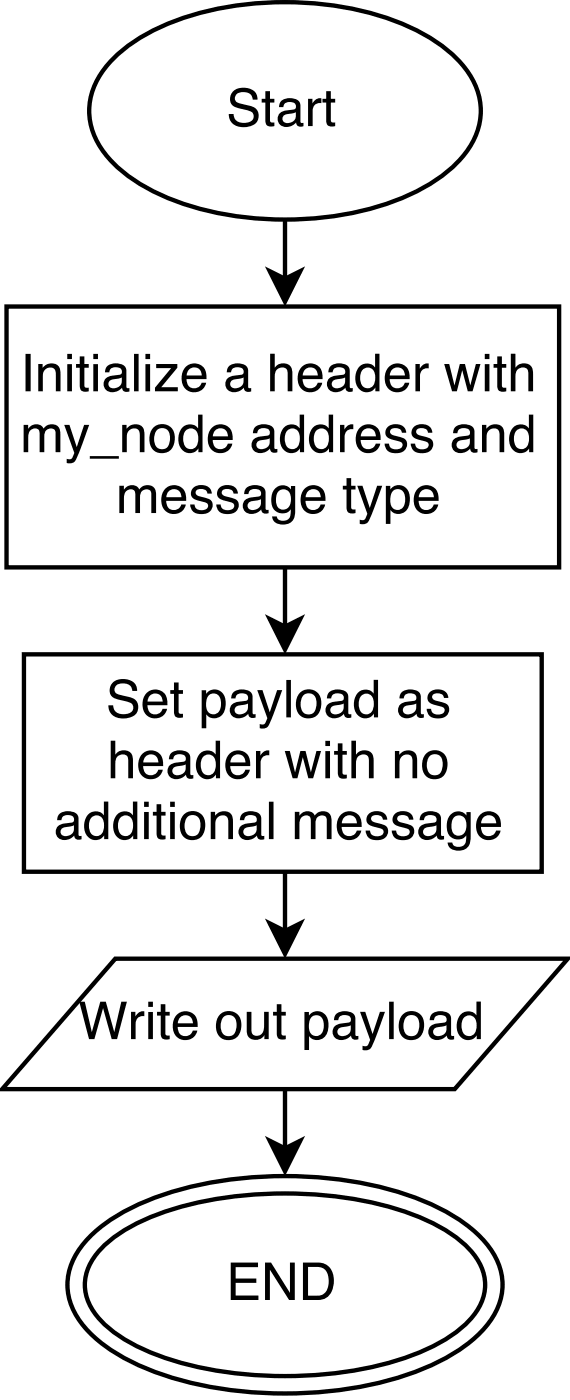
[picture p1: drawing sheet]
<svg xmlns="http://www.w3.org/2000/svg" width="46mm" height="114mm" viewBox="0 0 46 114" stroke-linecap="round" stroke-linejoin="round" font-family="sans-serif">
<path d="M8.8 5.1a15 15 0 0 1 7.3-4 26.7 26.7 0 0 1 16.9 1 10.3 10.3 0 0 1 5.6 4.9 5.4 5.4 0 0 1-1.2 5.9 15 15 0 0 1-7.3 4 26.7 26.7 0 0 1-16.9-1 10.3 10.3 0 0 1-5.5-4.9 5.4 5.4 0 0 1 1.1-5.9z" fill="none" stroke="#000" stroke-width=".35"/>
<path d="M18.9 7.4a1.27 1.27 0 0 1 1.9 .4l.1 .3h-.4a.78 .78 0 0 0-.6-.6 .78 .78 0 0 0-.8 .3 .44 .44 0 0 0 .4 .6l.7 .2a.87 .87 0 0 1 .8 .9 .87 .87 0 0 1-.9 .8 1.15 1.15 0 0 1-1.6-1h.4l.1 .1a.91 .91 0 0 0 1.5 .2 .56 .56 0 0 0-.6-.7l-.4-.1a.81 .81 0 0 1-.8-.5 .81 .81 0 0 1 .2-.9zM21.5 7.4h.4v.6h.3v.3h-.3v1.5l.1 .1h.2v.3a.53 .53 0 0 1-.7-.4v-1.5h-.3v-.3h.3zM22.9 9.5a.43 .43 0 0 0 .2 .5 .43 .43 0 0 0 .6-.1 .66 .66 0 0 0 .3-.8l-.8 .2zM22.7 8.3a1.07 1.07 0 0 1 1.6 .1l.1 1.5 .2 .1v.2a.42 .42 0 0 1-.6-.3 .77 .77 0 0 1-1 .4 .77 .77 0 0 1-.4-1l.1-.1a1.92 1.92 0 0 1 1.2-.3l.1-.2a.52 .52 0 0 0-.4-.4 .52 .52 0 0 0-.6 .2v.2h-.4zM25 8h.3v.4a.64 .64 0 0 1 .8-.4v.4a.58 .58 0 0 0-.8 .6v1.2h-.3zM26.4 7.4h.4v.6h.4v.3h-.4v1.5l.1 .1h.3v.3a.53 .53 0 0 1-.8-.4v-1.5h-.3v-.3h.3z" fill="#000"/>
<path d="M.5 24.9h44.8v21.1h-44.8z" fill="#fff"/>
<path d="M.5 24.9h44.8v21.1h-44.8z" fill="none" stroke="#000" stroke-width=".35"/>
<g fill="#000">
<path d="M1.9 34.5h.4v.3a.72 .72 0 0 1 1.2 0 .73 .73 0 0 1 .9-.4 .73 .73 0 0 1 .5 .8v1.5h-.4v-1.5a.48 .48 0 0 0-.6-.4 .48 .48 0 0 0-.3 .6v1.3h-.4v-1.5a.46 .46 0 0 0-.4-.4 .46 .46 0 0 0-.5 .5v1.4h-.4zM5.2 34.5h.4l.6 1.8 .6-1.8h.4l-.9 2.6a.65 .65 0 0 1-.9 .5v-.4l.1 .1a.37 .37 0 0 0 .5-.5zM7.3 37h2.3v.2h-2.3zM9.9 34.5h.4v.3a.78 .78 0 0 1 .9-.4 .78 .78 0 0 1 .5 .9v1.4h-.4v-1.4a.52 .52 0 0 0-.5-.5 .52 .52 0 0 0-.5 .5v1.4h-.4zM12.8 34.9a1.05 1.05 0 0 0 .1 1.5 .69 .69 0 0 0 .9-.9 .65 .65 0 0 0-.3-.7 .65 .65 0 0 0-.7 .1zM12.4 34.7a1.06 1.06 0 0 1 1.3-.1 1.06 1.06 0 0 1 .4 1.3 1.02 1.02 0 0 1-1.1 .9 1.02 1.02 0 0 1-.9-1.2l.1-.6zM15 35a1.02 1.02 0 0 0 .3 1.4 .66 .66 0 0 0 .8-.8 .62 .62 0 0 0-.3-.7 .62 .62 0 0 0-.8 .1zM14.9 34.6a.84 .84 0 0 1 1.2 .2v-1.2h.3v3.1h-.3v-.3a.91 .91 0 0 1-1.1 .3 .91 .91 0 0 1-.5-1.1 1.31 1.31 0 0 1 .4-1zM17.1 34.8a1.01 1.01 0 0 1 1.3-.3 1.01 1.01 0 0 1 .5 1.2h-1.7a.63 .63 0 0 0 .5 .7 .63 .63 0 0 0 .8-.4h.3a1.01 1.01 0 0 1-1.1 .8 1.01 1.01 0 0 1-.9-1.2l.1-.3zM17.4 34.9l-.1 .5h1.2a.61 .61 0 0 0-.4-.6 .61 .61 0 0 0-.7 .1zM20.8 35.9a.43 .43 0 0 0 .2 .5 .43 .43 0 0 0 .6 0 .66 .66 0 0 0 .3-.8l-.8 .1zM20.6 34.7a1.07 1.07 0 0 1 1.6 .1v1.6h.3v.3a.42 .42 0 0 1-.6-.3 .77 .77 0 0 1-1 .3 .77 .77 0 0 1-.4-.9l.1-.2a1.92 1.92 0 0 1 1.2-.3l.1-.1a.52 .52 0 0 0-.5-.5 .52 .52 0 0 0-.5 .3v.2h-.4zM23.3 35a1.02 1.02 0 0 0 .2 1.4 .66 .66 0 0 0 .8-.8 .62 .62 0 0 0-.3-.7 .62 .62 0 0 0-.7 .1zM23.1 34.6a.84 .84 0 0 1 1.2 .2v-1.2h.4v3.1h-.4v-.3a.91 .91 0 0 1-1.1 .3 .91 .91 0 0 1-.5-1.1 1.31 1.31 0 0 1 .4-1zM25.6 35a1.02 1.02 0 0 0 .3 1.4 .66 .66 0 0 0 .8-.8 .62 .62 0 0 0-.3-.7 .62 .62 0 0 0-.8 .1zM25.5 34.6a.84 .84 0 0 1 1.2 .2v-1.2h.3v3.1h-.3v-.3a.91 .91 0 0 1-1.1 .3 .91 .91 0 0 1-.6-1.1 1.31 1.31 0 0 1 .5-1zM27.6 34.5h.3v.4a.64 .64 0 0 1 .7-.5v.4a.58 .58 0 0 0-.7 .6v1.3h-.3zM29.1 34.8a1.01 1.01 0 0 1 1.3-.3 1.01 1.01 0 0 1 .5 1.2h-1.7a.63 .63 0 0 0 .5 .7 .63 .63 0 0 0 .8-.4h.3a1.01 1.01 0 0 1-1.1 .8 1.01 1.01 0 0 1-.9-1.2l.2-.6zM29.4 34.9l-.2 .5h1.3a.61 .61 0 0 0-.4-.6 .61 .61 0 0 0-.7 .1zM31.5 34.6a.89 .89 0 0 1 1.4 .5h-.3a.51 .51 0 0 0-.5-.4 .51 .51 0 0 0-.5 .3l.2 .3 .5 .1a.7 .7 0 0 1 .7 .8 .7 .7 0 0 1-.9 .6 .78 .78 0 0 1-.9-.8h.3a.57 .57 0 0 0 .6 .5 .57 .57 0 0 0 .5-.4 .95 .95 0 0 0-.9-.5 .57 .57 0 0 1-.5-.4 .57 .57 0 0 1 .3-.6zM33.6 34.6a.89 .89 0 0 1 1.5 .5h-.4a.51 .51 0 0 0-.5-.4 .51 .51 0 0 0-.5 .3l.2 .3 .5 .1a.7 .7 0 0 1 .7 .8 .7 .7 0 0 1-.9 .6 .78 .78 0 0 1-.9-.8h.4a.57 .57 0 0 0 .5 .5 .57 .57 0 0 0 .6-.4 .95 .95 0 0 0-1-.5 .57 .57 0 0 1-.4-.4 .57 .57 0 0 1 .2-.6zM37.1 35.9a.43 .43 0 0 0 .1 .5 .43 .43 0 0 0 .6 0 .66 .66 0 0 0 .3-.8l-.8 .1zM36.9 34.7a1.07 1.07 0 0 1 1.5 .1l.1 1.6h.2v.3a.42 .42 0 0 1-.6-.3 .77 .77 0 0 1-1 .3 .77 .77 0 0 1-.4-.9l.1-.2a1.92 1.92 0 0 1 1.2-.3l.1-.1a.52 .52 0 0 0-.4-.5 .52 .52 0 0 0-.6 .3v.2h-.4zM39.1 34.5h.3v.3a.78 .78 0 0 1 1-.4 .78 .78 0 0 1 .5 .9v1.4h-.4v-1.4a.52 .52 0 0 0-.5-.5 .52 .52 0 0 0-.5 .5v1.4h-.4zM41.8 35a1.02 1.02 0 0 0 .3 1.4 .66 .66 0 0 0 .8-.8 .62 .62 0 0 0-.3-.7 .62 .62 0 0 0-.8 .1zM41.7 34.6a.84 .84 0 0 1 1.2 .2v-1.2h.3v3.1h-.3v-.3a.91 .91 0 0 1-1.1 .3 .91 .91 0 0 1-.5-1.1 1.31 1.31 0 0 1 .4-1z"/>
<path d="M2.1 28.7h.4v3h-.4zM3.1 29.5h.4v.4a.78 .78 0 0 1 .9-.4 .78 .78 0 0 1 .5 .8v1.4h-.4v-1.3a.52 .52 0 0 0-.5-.6 .52 .52 0 0 0-.5 .6v1.3h-.4zM5.5 29.5h.3v2.2h-.3zM5.5 28.7h.3v.4h-.3zM6.5 28.9h.3v.6h.4v.3h-.4v1.5l.1 .1 .3 .1v.2a.53 .53 0 0 1-.7-.4v-1.5h-.3v-.3h.3zM7.6 29.5h.3v2.2h-.3zM7.6 28.7h.3v.4h-.3zM8.8 31a.43 .43 0 0 0 .2 .5 .43 .43 0 0 0 .6-.1 .66 .66 0 0 0 .3-.8l-.8 .2zM8.6 29.8a1.07 1.07 0 0 1 1.6 .1l.1 1.5 .2 .1v.3a.42 .42 0 0 1-.6-.3 .77 .77 0 0 1-1 .3 .77 .77 0 0 1-.4-1l.1-.1a1.92 1.92 0 0 1 1.2-.3l.1-.2a.52 .52 0 0 0-.4-.4 .52 .52 0 0 0-.6 .3v.1h-.4zM10.9 28.7h.3v3h-.3zM11.8 29.5h.4v2.2h-.4zM11.8 28.7h.4v.4h-.4zM12.7 29.5h1.7v.3l-1.3 1.6h1.3v.3h-1.8v-.2l1.3-1.6h-1.2zM15 29.8a1.01 1.01 0 0 1 1.3-.2 1.01 1.01 0 0 1 .4 1.2h-1.6a.63 .63 0 0 0 .5 .7 .63 .63 0 0 0 .7-.4h.4a1.01 1.01 0 0 1-1.2 .7 1.01 1.01 0 0 1-.8-1.1l.2-.6zM15.3 30l-.2 .5h1.3a.61 .61 0 0 0-.4-.6 .61 .61 0 0 0-.7 .1zM18.7 31a.43 .43 0 0 0 .2 .5 .43 .43 0 0 0 .5-.1 .66 .66 0 0 0 .3-.8l-.7 .2zM18.5 29.8a1.07 1.07 0 0 1 1.6 .1v1.5l.3 .1v.3a.42 .42 0 0 1-.6-.3 .77 .77 0 0 1-1 .3 .77 .77 0 0 1-.4-1l.1-.1a1.92 1.92 0 0 1 1.2-.3l.1-.2a.52 .52 0 0 0-.5-.4 .52 .52 0 0 0-.5 .3l-.1 .1h-.3zM21.9 28.7h.4v1.1a.78 .78 0 0 1 .9-.3 .78 .78 0 0 1 .5 .8v1.4h-.4v-1.3a.52 .52 0 0 0-.5-.6 .52 .52 0 0 0-.5 .5v1.4h-.4zM24.4 29.8a1.01 1.01 0 0 1 1.3-.2 1.01 1.01 0 0 1 .5 1.2h-1.7a.63 .63 0 0 0 .5 .7 .63 .63 0 0 0 .8-.4h.3a1.01 1.01 0 0 1-1.1 .7 1.01 1.01 0 0 1-.9-1.1l.2-.6zM24.7 30l-.2 .5h1.3a.61 .61 0 0 0-.4-.6 .61 .61 0 0 0-.7 .1zM26.9 31a.43 .43 0 0 0 .2 .5 .43 .43 0 0 0 .6-.1 .66 .66 0 0 0 .3-.8l-.8 .2zM26.7 29.8a1.07 1.07 0 0 1 1.6 .1l.1 1.5 .2 .1v.3a.42 .42 0 0 1-.6-.3 .77 .77 0 0 1-1 .3 .77 .77 0 0 1-.4-1l.1-.1a1.92 1.92 0 0 1 1.2-.3l.1-.2a.52 .52 0 0 0-.4-.4 .52 .52 0 0 0-.6 .3v.1h-.4zM29.4 30a1.02 1.02 0 0 0 .2 1.5 .66 .66 0 0 0 .8-.9 .62 .62 0 0 0-.3-.7 .62 .62 0 0 0-.7 .1zM29.2 29.7a.84 .84 0 0 1 1.2 .1v-1.1h.4v3h-.4v-.3a.91 .91 0 0 1-1.1 .3 .91 .91 0 0 1-.5-1 1.31 1.31 0 0 1 .4-1zM31.5 29.8a1.01 1.01 0 0 1 1.2-.2 1.01 1.01 0 0 1 .5 1.2h-1.6a.63 .63 0 0 0 .5 .7 .63 .63 0 0 0 .7-.4h.4a1.01 1.01 0 0 1-1.2 .7 1.01 1.01 0 0 1-.8-1.1l.1-.6zM31.8 30l-.2 .5h1.2a.61 .61 0 0 0-.3-.6 .61 .61 0 0 0-.7 .1zM33.7 29.5h.3v.4a.64 .64 0 0 1 .8-.4v.4a.58 .58 0 0 0-.7 .6v1.2h-.4zM36 29.5h.4l.4 1.8 .5-1.8h.4l.4 1.8 .5-1.8h.4l-.7 2.2h-.4l-.4-1.7-.5 1.7h-.3zM39.3 29.5h.4v2.2h-.4zM39.3 28.7h.4v.4h-.4zM40.3 28.9h.4v.6h.3v.3h-.3v1.5l.1 .1 .2 .1v.2a.53 .53 0 0 1-.7-.4v-1.5h-.3v-.3h.3zM41.4 28.7h.4v1.1a.78 .78 0 0 1 .9-.3 .78 .78 0 0 1 .5 .8v1.4h-.4v-1.3a.52 .52 0 0 0-.5-.6 .52 .52 0 0 0-.5 .5v1.4h-.4z"/>
<path d="M9.7 39.4h.3v.3a.72 .72 0 0 1 1.3 0 .73 .73 0 0 1 .9-.3 .73 .73 0 0 1 .5 .8v1.4h-.4v-1.5a.48 .48 0 0 0-.6-.4 .48 .48 0 0 0-.3 .6v1.3h-.4v-1.4a.46 .46 0 0 0-.5-.5 .46 .46 0 0 0-.4 .5l-.1 1.4h-.3zM13.4 39.7a1.01 1.01 0 0 1 1.2-.2 1.01 1.01 0 0 1 .5 1.1h-1.6a.63 .63 0 0 0 .4 .8 .63 .63 0 0 0 .8-.5h.4a1.01 1.01 0 0 1-1.2 .8 1.01 1.01 0 0 1-.8-1.1l.1-.7zM13.7 39.9l-.2 .4h1.2a.61 .61 0 0 0-.3-.6 .61 .61 0 0 0-.7 .2zM15.7 39.6a.89 .89 0 0 1 1.5 .5h-.4a.51 .51 0 0 0-.4-.4 .51 .51 0 0 0-.5 .3l.1 .2 .5 .2a.7 .7 0 0 1 .7 .7 .7 .7 0 0 1-.9 .6 .78 .78 0 0 1-.9-.8h.4a.57 .57 0 0 0 .5 .5 .57 .57 0 0 0 .6-.4 .95 .95 0 0 0-.9-.4 .57 .57 0 0 1-.5-.4 .57 .57 0 0 1 .2-.6zM17.8 39.6a.89 .89 0 0 1 1.5 .5h-.4a.51 .51 0 0 0-.4-.4 .51 .51 0 0 0-.5 .3l.1 .2 .5 .2a.7 .7 0 0 1 .8 .7 .7 .7 0 0 1-.9 .6 .78 .78 0 0 1-1-.8h.4a.57 .57 0 0 0 .5 .5 .57 .57 0 0 0 .6-.4 .95 .95 0 0 0-.9-.4 .57 .57 0 0 1-.5-.4 .57 .57 0 0 1 .2-.6zM20.1 40.9a.43 .43 0 0 0 .2 .5 .43 .43 0 0 0 .5-.1 .66 .66 0 0 0 .4-.8l-.8 .2zM19.9 39.7a1.07 1.07 0 0 1 1.6 .1v1.5l.3 .1v.2a.42 .42 0 0 1-.6-.3 .77 .77 0 0 1-1 .4 .77 .77 0 0 1-.4-1l.1-.1a1.92 1.92 0 0 1 1.2-.3l.1-.2a.52 .52 0 0 0-.5-.4 .52 .52 0 0 0-.5 .2l-.1 .2h-.3zM22.3 39.7a.83 .83 0 0 1 1.3 0v-.3h.3v2a1 1 0 0 1-.6 1.1 1 1 0 0 1-1.2-.4v-.2h.3a.59 .59 0 0 0 .7 .3 .59 .59 0 0 0 .5-.6v-.3a.9 .9 0 0 1-1.1 .3 .9 .9 0 0 1-.5-1l.1-.7zM22.6 39.9a1.06 1.06 0 0 0 .2 1.4 .78 .78 0 0 0 .8-1 .59 .59 0 0 0-.4-.6 .59 .59 0 0 0-.6 .2zM24.7 39.7a1.01 1.01 0 0 1 1.2-.2 1.01 1.01 0 0 1 .5 1.1h-1.6a.63 .63 0 0 0 .4 .8 .63 .63 0 0 0 .8-.5h.4a1.01 1.01 0 0 1-1.2 .8 1.01 1.01 0 0 1-.8-1.1l.1-.7zM25 39.9l-.2 .4h1.2a.61 .61 0 0 0-.3-.6 .61 .61 0 0 0-.7 .2zM28.1 38.8h.4v.6h.3v.3h-.3v1.5l.1 .1h.2v.3a.53 .53 0 0 1-.7-.4v-1.5h-.3v-.3h.3zM29 39.4h.4l.6 1.8 .6-1.8h.4l-1 2.6a.65 .65 0 0 1-.8 .5v-.3h.1a.37 .37 0 0 0 .4-.4l.1-.1zM31.8 39.9a1.12 1.12 0 0 0 .2 1.4 .73 .73 0 0 0 .7-.2 .73 .73 0 0 0 .1-.8 .59 .59 0 0 0-.3-.5 .59 .59 0 0 0-.7 .1zM31.3 39.4h.3v.3a.9 .9 0 0 1 1.1-.3 .9 .9 0 0 1 .5 1.1 .96 .96 0 0 1-.3 1 .96 .96 0 0 1-1 .1l-.2-.2v1.1h-.4zM33.8 39.7a1.01 1.01 0 0 1 1.3-.2 1.01 1.01 0 0 1 .5 1.1h-1.7a.63 .63 0 0 0 .5 .8 .63 .63 0 0 0 .8-.5h.3a1.01 1.01 0 0 1-1.1 .8 1.01 1.01 0 0 1-.9-1.1l.2-.7zM34.1 39.9l-.1 .4h1.2a.61 .61 0 0 0-.4-.6 .61 .61 0 0 0-.7 .2z"/>
</g>
<path d="M1.9 53.1h42v17.6h-42z" fill="#fff"/>
<path d="M1.9 53.1h42v17.6h-42z" fill="none" stroke="#000" stroke-width=".35"/>
<g fill="#000">
<path d="M9.2 55.4a1.27 1.27 0 0 1 1.9 .4v.3h-.4a.78 .78 0 0 0-.6-.7 .78 .78 0 0 0-.8 .4 .44 .44 0 0 0 .5 .6l.6 .1a.87 .87 0 0 1 .8 1 .87 .87 0 0 1-.9 .8 1.15 1.15 0 0 1-1.5-1.1h.4v.2a.91 .91 0 0 0 1.6 .2 .56 .56 0 0 0-.6-.7l-.5-.1a.81 .81 0 0 1-.8-.5 .81 .81 0 0 1 .3-.9zM11.8 56.3a1.01 1.01 0 0 1 1.3-.2 1.01 1.01 0 0 1 .5 1.1h-1.6a.63 .63 0 0 0 .4 .8 .63 .63 0 0 0 .8-.5h.3a1.01 1.01 0 0 1-1.1 .8 1.01 1.01 0 0 1-.8-1.2l.1-.6zM12.1 56.5l-.1 .4h1.2a.61 .61 0 0 0-.4-.6 .61 .61 0 0 0-.7 .2zM14.1 55.4h.4v.6h.3v.3h-.3v1.4l.1 .2h.2v.3a.53 .53 0 0 1-.7-.4v-1.5h-.3v-.3h.3zM16.9 56.4a1.12 1.12 0 0 0 .2 1.5 .73 .73 0 0 0 .7-.2 .73 .73 0 0 0 .1-.8 .59 .59 0 0 0-.3-.6 .59 .59 0 0 0-.7 .1zM16.4 56h.3v.3a.9 .9 0 0 1 1.1-.3 .9 .9 0 0 1 .5 1.1 .96 .96 0 0 1-.3 1 .96 .96 0 0 1-1.1 .1l-.2-.2v1.1h-.3zM19.1 57.4a.43 .43 0 0 0 .1 .6 .43 .43 0 0 0 .6-.1 .66 .66 0 0 0 .3-.8l-.8 .2zM18.9 56.2a1.07 1.07 0 0 1 1.6 .2v1.5h.2v.3a.42 .42 0 0 1-.6-.3 .77 .77 0 0 1-1 .4 .77 .77 0 0 1-.4-1l.1-.2a1.92 1.92 0 0 1 1.2-.3l.1-.1a.52 .52 0 0 0-.4-.5 .52 .52 0 0 0-.6 .3v.2h-.4zM20.9 56h.4l.6 1.8 .6-1.8h.4l-1 2.6a.65 .65 0 0 1-.8 .5v-.4l.1 .1a.37 .37 0 0 0 .4-.4l.1-.1zM23.2 55.2h.4v3h-.4zM24.7 56.4a1.05 1.05 0 0 0 .1 1.5 .69 .69 0 0 0 .9-.8 .65 .65 0 0 0-.3-.7 .65 .65 0 0 0-.7 0zM24.3 56.3a1.06 1.06 0 0 1 1.3-.2 1.06 1.06 0 0 1 .4 1.3 1.02 1.02 0 0 1-1.1 .9 1.02 1.02 0 0 1-.9-1.2v-.3zM26.8 57.4a.43 .43 0 0 0 .2 .6 .43 .43 0 0 0 .6-.1 .66 .66 0 0 0 .3-.8l-.8 .2zM26.6 56.2a1.07 1.07 0 0 1 1.6 .2v1.5h.3v.3a.42 .42 0 0 1-.6-.3 .77 .77 0 0 1-1 .4 .77 .77 0 0 1-.4-1l.1-.2a1.92 1.92 0 0 1 1.2-.3l.1-.1a.52 .52 0 0 0-.5-.5 .52 .52 0 0 0-.5 .3v.2h-.4zM29.3 56.5a1.02 1.02 0 0 0 .2 1.4 .66 .66 0 0 0 .8-.8 .62 .62 0 0 0-.3-.7 .62 .62 0 0 0-.7 .1zM29.1 56.1a.84 .84 0 0 1 1.2 .2v-1.1h.4v3h-.4v-.3a.91 .91 0 0 1-1.1 .3 .91 .91 0 0 1-.5-1.1 1.31 1.31 0 0 1 .4-1zM32.7 57.4a.43 .43 0 0 0 .2 .6 .43 .43 0 0 0 .5-.1 .66 .66 0 0 0 .3-.8l-.7 .2zM32.5 56.2a1.07 1.07 0 0 1 1.6 .2v1.5h.3v.3a.42 .42 0 0 1-.6-.3 .77 .77 0 0 1-1 .4 .77 .77 0 0 1-.4-1l.1-.2a1.92 1.92 0 0 1 1.2-.3l.1-.1a.52 .52 0 0 0-.5-.5 .52 .52 0 0 0-.5 .3l-.1 .2h-.3zM34.9 56.1a.89 .89 0 0 1 1.4 .5h-.3a.51 .51 0 0 0-.5-.3 .51 .51 0 0 0-.5 .2l.2 .3 .5 .1a.7 .7 0 0 1 .7 .8 .7 .7 0 0 1-.9 .6 .78 .78 0 0 1-.9-.8h.4a.57 .57 0 0 0 .5 .5 .57 .57 0 0 0 .6-.4 .95 .95 0 0 0-1-.4 .57 .57 0 0 1-.4-.5 .57 .57 0 0 1 .2-.6z"/>
<path d="M5 67.3a.43 .43 0 0 0 .1 .5 .43 .43 0 0 0 .6 0 .66 .66 0 0 0 .3-.8l-.8 .1zM4.8 66.1a1.07 1.07 0 0 1 1.5 .1l.1 1.6h.2v.3a.42 .42 0 0 1-.6-.3 .77 .77 0 0 1-1 .3 .77 .77 0 0 1-.4-.9l.1-.2a1.92 1.92 0 0 1 1.2-.3l.1-.1a.52 .52 0 0 0-.4-.5 .52 .52 0 0 0-.6 .3v.1h-.4zM7.4 66.4a1.02 1.02 0 0 0 .2 1.4 .66 .66 0 0 0 .8-.8 .62 .62 0 0 0-.2-.7 .62 .62 0 0 0-.8 .1zM7.3 66a.84 .84 0 0 1 1.1 .2v-1.2h.4v3.1h-.4v-.3a.91 .91 0 0 1-1.1 .3 .91 .91 0 0 1-.5-1.1 1.31 1.31 0 0 1 .5-1zM9.7 66.4a1.02 1.02 0 0 0 .3 1.4 .66 .66 0 0 0 .8-.8 .62 .62 0 0 0-.3-.7 .62 .62 0 0 0-.8 .1zM9.6 66a.84 .84 0 0 1 1.2 .2v-1.2h.3v3.1h-.3v-.3a.91 .91 0 0 1-1.1 .3 .91 .91 0 0 1-.5-1.1 1.31 1.31 0 0 1 .4-1zM11.7 65.9h.4v2.2h-.4zM11.7 65h.4v.5h-.4zM12.7 65.3h.4v.6h.3v.3h-.3v1.4v.2h.3v.3a.53 .53 0 0 1-.7-.5v-1.4h-.3v-.3h.3zM13.8 65.9h.4v2.2h-.4zM13.8 65h.4v.5h-.4zM15.2 66.2a1.05 1.05 0 0 0 .2 1.6 .69 .69 0 0 0 .9-.9 .65 .65 0 0 0-.3-.7 .65 .65 0 0 0-.8 0zM14.9 66.1a1.06 1.06 0 0 1 1.3-.1 1.06 1.06 0 0 1 .4 1.3 1.02 1.02 0 0 1-1.1 .9 1.02 1.02 0 0 1-.9-1.2l.1-.6zM17.1 65.9h.3v.3a.78 .78 0 0 1 1-.4 .78 .78 0 0 1 .5 .9v1.4h-.4v-1.4a.52 .52 0 0 0-.5-.5 .52 .52 0 0 0-.5 .5v1.4h-.4zM19.8 67.3a.43 .43 0 0 0 .1 .5 .43 .43 0 0 0 .6 0 .66 .66 0 0 0 .3-.8l-.8 .1zM19.6 66.1a1.07 1.07 0 0 1 1.6 .1v1.6h.2v.3a.42 .42 0 0 1-.6-.3 .77 .77 0 0 1-1 .3 .77 .77 0 0 1-.4-.9l.1-.2a1.92 1.92 0 0 1 1.2-.3l.1-.1a.52 .52 0 0 0-.4-.5 .52 .52 0 0 0-.6 .3v.1h-.4zM21.8 65h.4v3.1h-.4zM23.9 65.9h.4v.3a.72 .72 0 0 1 1.2 0 .73 .73 0 0 1 .9-.4 .73 .73 0 0 1 .5 .8v1.5h-.4v-1.6a.48 .48 0 0 0-.6-.3 .48 .48 0 0 0-.3 .6v1.3h-.4v-1.5a.46 .46 0 0 0-.5-.5 .46 .46 0 0 0-.4 .6v1.4h-.4zM27.6 66.2a1.01 1.01 0 0 1 1.2-.3 1.01 1.01 0 0 1 .5 1.2h-1.6a.63 .63 0 0 0 .5 .7 .63 .63 0 0 0 .7-.4h.4a1.01 1.01 0 0 1-1.2 .8 1.01 1.01 0 0 1-.8-1.2l.1-.6zM27.9 66.3l-.2 .5h1.2a.61 .61 0 0 0-.3-.6 .61 .61 0 0 0-.7 .1zM29.9 66a.89 .89 0 0 1 1.5 .5h-.4a.51 .51 0 0 0-.4-.4 .51 .51 0 0 0-.5 .3l.1 .3 .5 .1a.7 .7 0 0 1 .8 .8 .7 .7 0 0 1-.9 .6 .78 .78 0 0 1-1-.8h.4a.57 .57 0 0 0 .5 .5 .57 .57 0 0 0 .6-.4 .95 .95 0 0 0-.9-.5 .57 .57 0 0 1-.5-.4 .57 .57 0 0 1 .2-.6zM32 66a.89 .89 0 0 1 1.5 .5h-.3a.51 .51 0 0 0-.5-.4 .51 .51 0 0 0-.5 .3l.1 .3 .5 .1a.7 .7 0 0 1 .8 .8 .7 .7 0 0 1-.9 .6 .78 .78 0 0 1-.9-.8h.3a.57 .57 0 0 0 .5 .5 .57 .57 0 0 0 .6-.4 .95 .95 0 0 0-.9-.5 .57 .57 0 0 1-.5-.4 .57 .57 0 0 1 .2-.6zM34.3 67.3a.43 .43 0 0 0 .2 .5 .43 .43 0 0 0 .6 0 .66 .66 0 0 0 .3-.8l-.8 .1zM34.1 66.1a1.07 1.07 0 0 1 1.6 .1l.1 1.6h.2v.3a.42 .42 0 0 1-.6-.3 .77 .77 0 0 1-1 .3 .77 .77 0 0 1-.4-.9l.1-.2a1.92 1.92 0 0 1 1.2-.3l.1-.1a.52 .52 0 0 0-.4-.5 .52 .52 0 0 0-.6 .3v.1h-.4zM36.5 66.1a.83 .83 0 0 1 1.3 .1v-.3h.4v2a1 1 0 0 1-.7 1.1 1 1 0 0 1-1.2-.4v-.2h.4a.59 .59 0 0 0 .7 .3 .59 .59 0 0 0 .4-.6v-.3a.9 .9 0 0 1-1.1 .2 .9 .9 0 0 1-.5-1l.1-.6zM36.8 66.3a1.06 1.06 0 0 0 .2 1.5 .78 .78 0 0 0 .8-1.1 .59 .59 0 0 0-.4-.5 .59 .59 0 0 0-.6 .1zM38.9 66.2a1.01 1.01 0 0 1 1.2-.3 1.01 1.01 0 0 1 .5 1.2h-1.6a.63 .63 0 0 0 .5 .7 .63 .63 0 0 0 .7-.4h.4a1.01 1.01 0 0 1-1.2 .8 1.01 1.01 0 0 1-.8-1.2l.1-.6zM39.2 66.3l-.2 .5h1.2a.61 .61 0 0 0-.3-.6 .61 .61 0 0 0-.7 .1z"/>
<path d="M9 60.1h.3v1.1a.78 .78 0 0 1 1-.3 .78 .78 0 0 1 .5 .8v1.4h-.4v-1.3a.52 .52 0 0 0-.5-.6 .52 .52 0 0 0-.5 .5l-.1 1.4h-.3zM11.5 61.2a1.01 1.01 0 0 1 1.2-.2 1.01 1.01 0 0 1 .5 1.2h-1.6a.63 .63 0 0 0 .5 .7 .63 .63 0 0 0 .7-.4h.4a1.01 1.01 0 0 1-1.2 .7 1.01 1.01 0 0 1-.8-1.1l.1-.6zM11.8 61.4l-.2 .5h1.2a.61 .61 0 0 0-.3-.6 .61 .61 0 0 0-.7 .1zM14 62.4a.43 .43 0 0 0 .2 .5 .43 .43 0 0 0 .5-.1 .66 .66 0 0 0 .4-.8l-.8 .2zM13.8 61.2a1.07 1.07 0 0 1 1.6 .1v1.5l.3 .1v.3a.42 .42 0 0 1-.6-.3 .77 .77 0 0 1-1 .3 .77 .77 0 0 1-.4-1l.1-.1a1.92 1.92 0 0 1 1.2-.3l.1-.2a.52 .52 0 0 0-.5-.4 .52 .52 0 0 0-.5 .3l-.1 .1h-.3zM16.4 61.4a1.02 1.02 0 0 0 .3 1.5 .66 .66 0 0 0 .8-.9 .62 .62 0 0 0-.3-.7 .62 .62 0 0 0-.8 .1zM16.3 61.1a.84 .84 0 0 1 1.2 .1v-1.1h.3v3h-.3v-.3a.91 .91 0 0 1-1.1 .3 .91 .91 0 0 1-.5-1 1.31 1.31 0 0 1 .4-1zM18.6 61.2a1.01 1.01 0 0 1 1.2-.2 1.01 1.01 0 0 1 .5 1.2h-1.6a.63 .63 0 0 0 .4 .7 .63 .63 0 0 0 .8-.4h.4a1.01 1.01 0 0 1-1.2 .7 1.01 1.01 0 0 1-.8-1.1l.1-.6zM18.9 61.4l-.2 .5h1.2a.61 .61 0 0 0-.3-.6 .61 .61 0 0 0-.7 .1zM20.8 60.9h.3v.4a.64 .64 0 0 1 .7-.4v.4a.58 .58 0 0 0-.7 .6v1.2h-.3zM23.1 60.9h.4l.4 1.8 .5-1.8h.4l.4 1.8 .5-1.8h.3l-.6 2.2h-.4l-.4-1.7-.5 1.7h-.4zM26.4 60.9h.4v2.2h-.4zM26.4 60.1h.4v.4h-.4zM27.4 60.3h.4v.6h.3v.3h-.3v1.5v.1l.3 .1v.2a.53 .53 0 0 1-.7-.4v-1.5h-.3v-.3h.3zM28.5 60.1h.4v1.1a.78 .78 0 0 1 .9-.3 .78 .78 0 0 1 .5 .8v1.4h-.4v-1.3a.52 .52 0 0 0-.5-.6 .52 .52 0 0 0-.5 .5v1.4h-.4zM32 60.9h.4v.3a.78 .78 0 0 1 .9-.3 .78 .78 0 0 1 .5 .8v1.4h-.4v-1.3a.52 .52 0 0 0-.5-.6 .52 .52 0 0 0-.5 .6v1.3h-.4zM34.9 61.3a1.05 1.05 0 0 0 .1 1.6 .69 .69 0 0 0 .9-.9 .65 .65 0 0 0-.3-.7 .65 .65 0 0 0-.7 0zM34.5 61.2a1.06 1.06 0 0 1 1.3-.2 1.06 1.06 0 0 1 .5 1.3 1.02 1.02 0 0 1-1.2 .9 1.02 1.02 0 0 1-.9-1.1l.1-.7z"/>
</g>
<path d="M9.3 77.8h36.7l-9.1 10.6h-36.7z" fill="#fff"/>
<path d="M9.3 77.8h36.7l-9.1 10.6h-36.7z" fill="none" stroke="#000" stroke-width=".35"/>
<path d="M6.4 81.3h.5l.5 2.4 .7-2.4h.5l.7 2.4 .5-2.4h.5l-.8 3h-.4l-.7-2.5-.7 2.5h-.5zM10.6 82.1h.4v.4a.64 .64 0 0 1 .7-.4v.4a.58 .58 0 0 0-.7 .5v1.3h-.4zM12 82.1h.4v2.2h-.4zM12 81.3h.4v.4h-.4zM13 81.5h.4v.6h.4v.3h-.4v1.4l.1 .2h.3v.3a.53 .53 0 0 1-.8-.4v-1.5h-.3v-.3h.3zM14.3 82.4a1.01 1.01 0 0 1 1.2-.2 1.01 1.01 0 0 1 .5 1.1h-1.6a.63 .63 0 0 0 .5 .8 .63 .63 0 0 0 .7-.5h.4a1.01 1.01 0 0 1-1.2 .8 1.01 1.01 0 0 1-.8-1.2l.1-.6zM14.6 82.6l-.2 .4h1.2a.61 .61 0 0 0-.3-.6 .61 .61 0 0 0-.7 .2zM18.2 82.5a1.05 1.05 0 0 0 .1 1.5 .69 .69 0 0 0 .9-.8 .65 .65 0 0 0-.3-.7 .65 .65 0 0 0-.7 0zM17.8 82.4a1.06 1.06 0 0 1 1.3-.2 1.06 1.06 0 0 1 .4 1.3 1.02 1.02 0 0 1-1.1 .9 1.02 1.02 0 0 1-.9-1.1l.1-.7zM20 82.1h.4v1.5a.52 .52 0 0 0 .6 .4 .52 .52 0 0 0 .4-.6v-1.3h.4v2.2h-.4v-.3a.77 .77 0 0 1-.8 .3 .77 .77 0 0 1-.6-.7zM22.4 81.5h.4v.6h.4v.3h-.4v1.4l.1 .2h.3v.3a.53 .53 0 0 1-.8-.4v-1.5h-.3v-.3h.3zM25.2 82.5a1.12 1.12 0 0 0 .2 1.5 .73 .73 0 0 0 .7-.2 .73 .73 0 0 0 .1-.8 .59 .59 0 0 0-.3-.6 .59 .59 0 0 0-.7 .1zM24.7 82.1h.3v.3a.9 .9 0 0 1 1.1-.3 .9 .9 0 0 1 .5 1.1 .96 .96 0 0 1-.3 1 .96 .96 0 0 1-1 .1l-.2-.2v1.1h-.4zM27.4 83.5a.43 .43 0 0 0 .2 .6 .43 .43 0 0 0 .5-.1 .66 .66 0 0 0 .3-.8l-.7 .2zM27.2 82.3a1.07 1.07 0 0 1 1.6 .2v1.5h.3v.3a.42 .42 0 0 1-.6-.3 .77 .77 0 0 1-1 .4 .77 .77 0 0 1-.5-1l.2-.1a1.92 1.92 0 0 1 1.2-.4v-.1a.52 .52 0 0 0-.4-.5 .52 .52 0 0 0-.5 .3l-.1 .2h-.3zM29.2 82.1h.4l.6 1.8 .6-1.8h.4l-.9 2.6a.65 .65 0 0 1-.9 .5v-.3h.1a.37 .37 0 0 0 .5-.4v-.1zM31.5 81.3h.4v3h-.4zM33 82.5a1.05 1.05 0 0 0 .1 1.5 .69 .69 0 0 0 .9-.8 .65 .65 0 0 0-.3-.7 .65 .65 0 0 0-.7 0zM32.6 82.4a1.06 1.06 0 0 1 1.4-.2 1.06 1.06 0 0 1 .4 1.3 1.02 1.02 0 0 1-1.2 .9 1.02 1.02 0 0 1-.9-1.1l.1-.7zM35.2 83.5a.43 .43 0 0 0 .1 .6 .43 .43 0 0 0 .6-.1 .66 .66 0 0 0 .3-.8l-.8 .2zM35 82.3a1.07 1.07 0 0 1 1.5 .2l.1 1.5h.2v.3a.42 .42 0 0 1-.6-.3 .77 .77 0 0 1-1 .4 .77 .77 0 0 1-.4-1l.1-.1a1.92 1.92 0 0 1 1.2-.4l.1-.1a.52 .52 0 0 0-.4-.5 .52 .52 0 0 0-.6 .3v.2h-.4zM37.6 82.6a1.02 1.02 0 0 0 .3 1.4 .66 .66 0 0 0 .7-.8 .62 .62 0 0 0-.2-.7 .62 .62 0 0 0-.8 .1zM37.5 82.2a.84 .84 0 0 1 1.1 .2v-1.1h.4v3h-.3v-.3a.91 .91 0 0 1-1.2 .3 .91 .91 0 0 1-.5-1 1.31 1.31 0 0 1 .5-1.1z" fill="#000"/>
<path d="M7 100.6a15.7 15.7 0 0 1 7.2-4 33.1 33.1 0 0 1 19.3 .5 12.8 12.8 0 0 1 6.3 4.4 4.9 4.9 0 0 1-.6 6.4 15.7 15.7 0 0 1-7.2 4 33.1 33.1 0 0 1-19.3-.5 12.8 12.8 0 0 1-6.3-4.4 4.9 4.9 0 0 1 .6-6.4z" fill="#fff"/>
<path d="M23.1 17.8v4.8M21.9 22l1.2 .6 1.2-.6-1.2 2.5zM21.9 50.2l1.2 .6 1.2-.6-1.2 2.5zM23.1 46v4.8M21.9 74.9l1.2 .6 1.2-.6-1.2 2.5zM23.1 70.7v4.8M21.9 92.6l1.2 .6 1.2-.6-1.2 2.4zM23.1 88.4v4.8M7 100.6a15.7 15.7 0 0 1 7.2-4 33.1 33.1 0 0 1 19.3 .5 12.8 12.8 0 0 1 6.3 4.4 4.9 4.9 0 0 1-.6 6.4 15.7 15.7 0 0 1-7.2 4 33.1 33.1 0 0 1-19.3-.5 12.8 12.8 0 0 1-6.3-4.4 4.9 4.9 0 0 1 .6-6.4zM8.5 101a16.4 16.4 0 0 1 7.5-3.4 32.9 32.9 0 0 1 17.3 .9 12 12 0 0 1 5.1 3.2 3.8 3.8 0 0 1 0 5 13 13 0 0 1-6.6 3.8 32.9 32.9 0 0 1-18.8-.5 12 12 0 0 1-5.2-3.3 3.8 3.8 0 0 1 0-5z" fill="none" stroke="#000" stroke-width=".35"/>
<g fill="#000">
<path d="M21.9 22l1.2 .6 1.2-.6-1.2 2.5zM21.9 50.2l1.2 .6 1.2-.6-1.2 2.5zM21.9 74.9l1.2 .6 1.2-.6-1.2 2.5zM21.9 92.6l1.2 .6 1.2-.6-1.2 2.4z"/>
<path d="M18.7 102.4h2.2v.4h-1.8v.9h1.7v.4h-1.7v1h1.9v.4h-2.3zM21.5 102.4h.5l1.5 2.5v-2.5h.4v3.1h-.5l-1.5-2.5v2.5h-.4zM25 102.8v2.3a1.99 1.99 0 0 0 1.2-.1 1.45 1.45 0 0 0 0-2.1l-.5-.1zM24.6 102.4a2.54 2.54 0 0 1 2 .3 1.82 1.82 0 0 1-.1 2.6l-.7 .2h-1.2z"/>
</g>
</svg>
